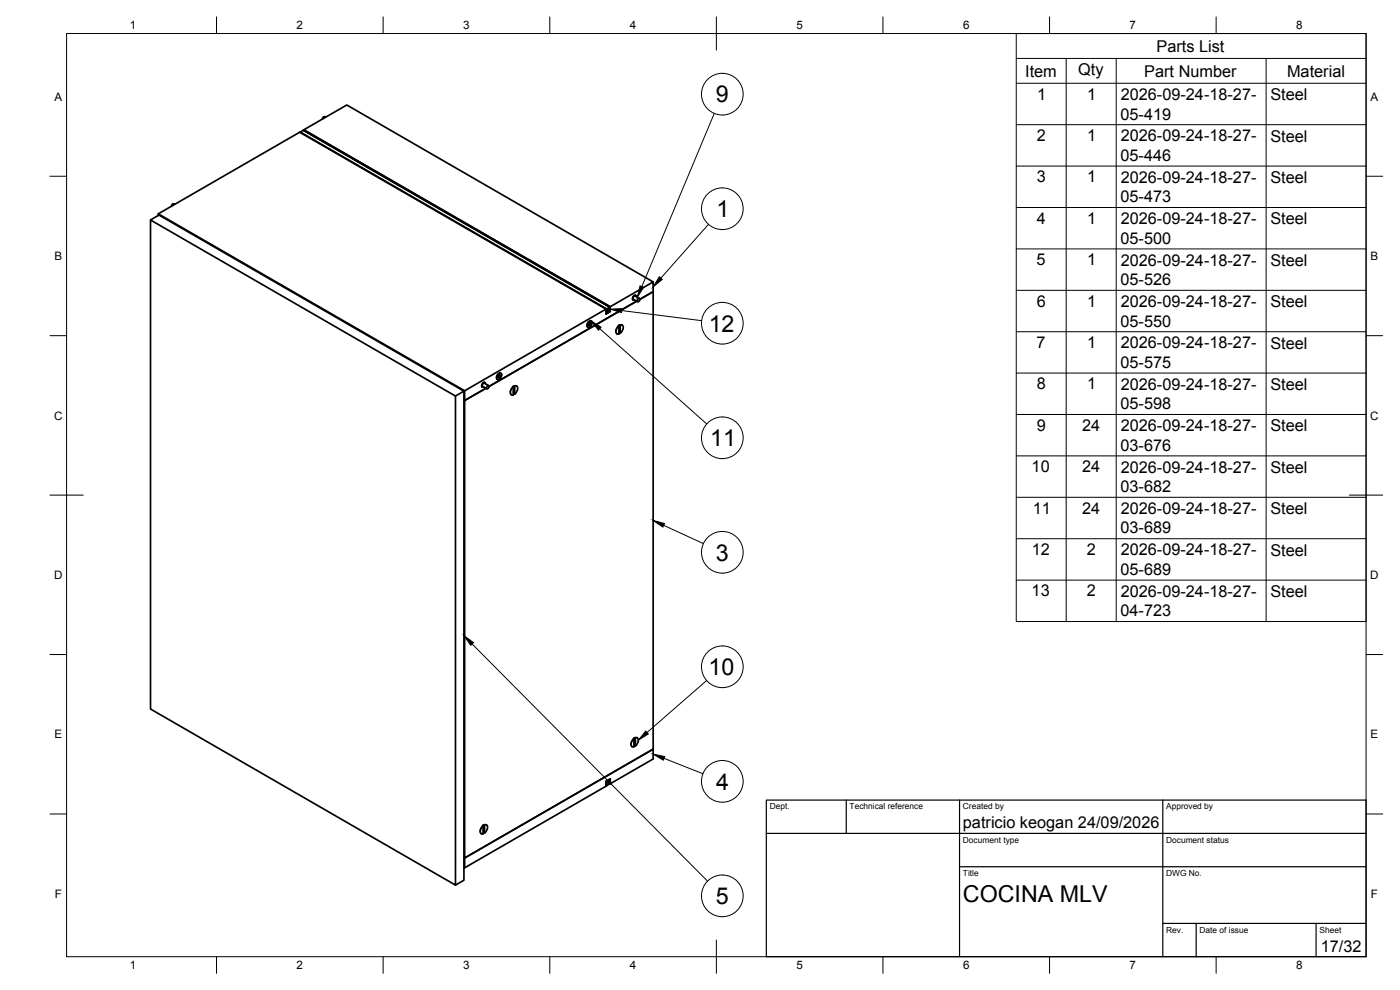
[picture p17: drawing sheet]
<svg xmlns="http://www.w3.org/2000/svg" width="420mm" height="297mm" viewBox="0 0 420 297" stroke-linecap="round" stroke-linejoin="round" font-family="sans-serif">
<defs><g id="words">
<g font-size="7">
<text x="214.8" y="30.7">9</text>
<text x="215.1" y="65.1">1</text>
<text x="212.7" y="99.5">12</text>
<text x="213.1" y="133.9">11</text>
<text x="214.8" y="168.2">3</text>
<text x="212.7" y="202.6">10</text>
<text x="214.9" y="236.9">4</text>
<text x="214.8" y="271.3">5</text>
<text x="289" y="270.6">COCINA MLV</text>
</g>
<g font-size="4.9">
<text x="347.1" y="15.5">Parts List</text>
<text x="307.7" y="23">Item</text>
<text x="323.6" y="22.5">Qty</text>
<text x="343.4" y="23">Part Number</text>
<text x="386.3" y="23">Material</text>
<text x="311.3" y="29.9">1</text>
<text x="326.3" y="29.9">1</text>
<text x="336.3" y="35.9">05-419</text>
<text x="336.3" y="30">2026-09-24-18-27-</text>
<text x="381.3" y="30">Steel</text>
<text x="311.2" y="42.3">2</text>
<text x="326.3" y="42.3">1</text>
<text x="336.3" y="42.4">2026-09-24-18-27-</text>
<text x="381.3" y="42.5">Steel</text>
<text x="336.3" y="48.3">05-446</text>
<text x="311.1" y="54.7">3</text>
<text x="326.3" y="54.7">1</text>
<text x="336.3" y="54.8">2026-09-24-18-27-</text>
<text x="381.3" y="54.9">Steel</text>
<text x="336.3" y="60.7">05-473</text>
<text x="311.2" y="67.2">4</text>
<text x="326.3" y="67.2">1</text>
<text x="336.3" y="67.3">2026-09-24-18-27-</text>
<text x="381.3" y="67.3">Steel</text>
<text x="336.3" y="73.1">05-500</text>
<text x="311.1" y="79.6">5</text>
<text x="326.3" y="79.6">1</text>
<text x="336.3" y="79.7">2026-09-24-18-27-</text>
<text x="381.3" y="79.7">Steel</text>
<text x="336.3" y="85.5">05-526</text>
<text x="311.1" y="92">6</text>
<text x="326.3" y="92">1</text>
<text x="336.3" y="92.1">2026-09-24-18-27-</text>
<text x="381.3" y="92.2">Steel</text>
<text x="336.3" y="98">05-550</text>
<text x="311.1" y="104.4">7</text>
<text x="326.3" y="104.4">1</text>
<text x="336.3" y="104.5">2026-09-24-18-27-</text>
<text x="381.3" y="104.6">Steel</text>
<text x="336.3" y="110.4">05-575</text>
<text x="311.1" y="116.8">8</text>
<text x="326.3" y="116.8">1</text>
<text x="336.3" y="117">2026-09-24-18-27-</text>
<text x="381.3" y="117">Steel</text>
<text x="336.3" y="122.8">05-598</text>
<text x="311.1" y="129.3">9</text>
<text x="324.8" y="129.3">24</text>
<text x="336.3" y="129.4">2026-09-24-18-27-</text>
<text x="381.3" y="129.4">Steel</text>
<text x="336.3" y="135.2">03-676</text>
<text x="309.6" y="141.7">10</text>
<text x="324.8" y="141.7">24</text>
<text x="336.3" y="141.8">2026-09-24-18-27-</text>
<text x="381.3" y="141.8">Steel</text>
<text x="336.3" y="147.6">03-682</text>
<text x="309.9" y="154.1">11</text>
<text x="324.8" y="154.1">24</text>
<text x="336.3" y="154.2">2026-09-24-18-27-</text>
<text x="381.3" y="154.3">Steel</text>
<text x="336.3" y="160.1">03-689</text>
<text x="309.6" y="166.5">12</text>
<text x="326.2" y="166.5">2</text>
<text x="336.3" y="166.7">2026-09-24-18-27-</text>
<text x="381.3" y="166.7">Steel</text>
<text x="336.3" y="172.5">05-689</text>
<text x="309.6" y="179">13</text>
<text x="326.2" y="179">2</text>
<text x="336.3" y="179.1">2026-09-24-18-27-</text>
<text x="381.3" y="179.1">Steel</text>
<text x="336.3" y="184.9">04-723</text>
<text x="289" y="248.5">patricio keogan 24/09/2026</text>
<text x="396.4" y="285.7">17/32</text>
</g>
<g font-size="3.5">
<text x="39" y="8.8">1</text>
<text x="89" y="8.8">2</text>
<text x="139" y="8.8">3</text>
<text x="189" y="8.8">4</text>
<text x="239" y="8.8">5</text>
<text x="289" y="8.8">6</text>
<text x="339" y="8.8">7</text>
<text x="389" y="8.8">8</text>
<text x="16.3" y="30.2">A</text>
<text x="411.3" y="30.2">A</text>
<text x="16.3" y="78">B</text>
<text x="411.3" y="78">B</text>
<text x="16.2" y="125.9">C</text>
<text x="411.2" y="125.9">C</text>
<text x="16.2" y="173.7">D</text>
<text x="411.2" y="173.7">D</text>
<text x="16.3" y="221.6">E</text>
<text x="411.3" y="221.6">E</text>
<text x="16.4" y="269.4">F</text>
<text x="411.4" y="269.4">F</text>
<text x="39" y="290.8">1</text>
<text x="89" y="290.8">2</text>
<text x="139" y="290.8">3</text>
<text x="189" y="290.8">4</text>
<text x="239" y="290.8">5</text>
<text x="289" y="290.8">6</text>
<text x="339" y="290.8">7</text>
<text x="389" y="290.8">8</text>
</g>
<g font-size="2.5">
<text x="231" y="242.9">Dept.</text>
<text x="255" y="242.9">Technical reference</text>
<text x="289" y="242.9">Created by</text>
<text x="350" y="242.9">Approved by</text>
<text x="289" y="252.8">Document type</text>
<text x="350" y="252.8">Document status</text>
<text x="289" y="262.9">Title</text>
<text x="350" y="262.9">DWG No.</text>
<text x="350" y="279.9">Rev.</text>
<text x="360" y="279.9">Date of issue</text>
<text x="396" y="279.9">Sheet</text>
</g>
</g></defs>
<!-- layer: Visible -->
<g fill="none" stroke="#000" stroke-width=".51">
<path d="M89.9 39.7l92 53v1.5l1.3-.7M89.9 39.7l-42.4 24.5 91.9 53M90.1 39.6l.9-.5 92 53.1-.9 .5-92.1-53M91.2 38.9l92 53.1-.1 1.4M91.2 38.9l12.9-7.4 91.9 53.1M91.2 38.9v.1M97.7 35.2l-.5-.2-.4 .7M45.2 66l91.5 52.8v146.8l-91.5-52.9zM45.2 66l2.5-1.5 91.5 52.9v146.7l-2.5 1.5M47.5 64.2v.5M52.5 61.3l-.6-.1-.4 .7M176.3 98.1l.1 .1"/>
<path d="M176.7 96.6l.8-.3a1.25 1.25 0 0 1-1.1 1.9 1.07 1.07 0 0 1 .3-1.6zM176.8 97l.3-.2 .2 .2-.5 .7-.2-.3zM177.3 96.2l.2 .1M181.9 94.1h.1M181.9 92.8l-42.5 24.4v3M182.4 92.8l.6 .3v-.6l-.9 .5v.6l.9-.5M183.1 92.1l-92.1-53 92 53.1 .1-.1v1.3l-1.2 .7 .2-1.4M185.6 97.7l.2 2.5M185.7 97.7l.4-.2-.1 2.4M185.8 97.7l-.9 1.4a.77 .77 0 0 0 .1 .8 .77 .77 0 0 0 .8 .3M185.8 97.6l.1 2.2M185.8 99.7h.1"/>
<path d="M186 99.9l-.2 .1M186.2 97.5l.3-.1a1.34 1.34 0 0 1 0 2.3l-.3 .3M186.6 97.5h.1M189.9 89.9l.1 .1M190.1 89.8l1.3 .7M190.4 89.9l-.3 .1a.77 .77 0 0 1-.1-.9 .77 .77 0 0 1 .8-.4l.1 .3v-.2a.74 .74 0 0 0-.9 .3 .74 .74 0 0 0 .2 .9l.2-.1M190.6 88.6l.2 .1M191.1 90.4l-44.3 25.6M191.4 89.8l.5-.3 .2 .3-.2 .5-.4 .3-.2-.3zM191.9 89.6l-1.4-.8-.5 .6 .1 .4M196 87.5v-2.9l-12.8 7.4M196 87.5v137.3l-56.6 32.6v-137.2"/>
<path d="M196 87.5l-4 2.3M139.2 117.4l-2.5 1.4M144.6 116l.1 .1M144.9 115l.4-.3 .3 .4v-.2a.77 .77 0 0 0-.9 .3 .77 .77 0 0 0 .1 .9h.3h-.4l-.2-.3zM145.4 114.7l.1 .1M145.8 116.5l-6.4 3.7M146.2 115.9l.4-.3 .2 .3-.2 .5-.4 .3-.2-.3zM146.7 115.7l-1.3-.7-.6 .3v.6l1.3 .8M149.1 113.8h.2M149.5 112.3l.8-.3a1.25 1.25 0 0 1-1 1.8 1.07 1.07 0 0 1 .2-1.5zM149.6 112.7l.4-.2 .2 .2-.6 .7-.1-.3zM150.2 111.9l.1 .1"/>
<path d="M153.4 118.4l.1 .1M154.1 118h.1M154.1 115.9l.2 2.2M154.3 115.7l.2 2.6h-.4M154.4 115.8a2.14 2.14 0 0 0-1 2.6l.7 .1-.1-2.5M154.5 115.8l.3-.1a1.34 1.34 0 0 1 0 2.3l-.3 .3M154.9 115.7l.1 .1M185.1 100.1l.1 .1M139.2 120.1l.2 .1M181.9 235.8h.1M181.9 234.4v.1M181.9 234.5l1.2-.7v1.3l-1.2 .7z"/>
<path d="M182.4 234.6l.6 .3-.9 .5v-.6l.9-.5v.6M182.9 235.2h.1M183.1 233.7v.1M189.6 224l.1 .1M190.3 221.6l-.9 1.4a.77 .77 0 0 0 .1 .8 .77 .77 0 0 0 .8 .3M190.3 221.5l.2 2.2M190.3 223.6h.1M190.6 223.8v-2.5l-.4 .2 .1 2.6M190.6 223.7l-.3 .2M190.7 221.4l.3-.1a1.34 1.34 0 0 1 0 2.3l-.3 .2M191.1 221.3l.1 .1M144.3 250.1l.1 .1"/>
<path d="M144.9 247.7l.1 2.5M144.9 247.7l.5-.2-.1 2.4M145 247.7l-.8 1.4a.77 .77 0 0 0 .1 .8 .77 .77 0 0 0 .7 .3M145.1 247.6l.1 2.2M145.1 249.7h-.1M145.3 249.8l-.3 .2M145.4 247.5l.4-.1a1.34 1.34 0 0 1-.1 2.3l-.3 .3M145.9 247.4l.1 .1M139.2 260.3l.2 .1 42.5-24.5v-1.5l1.3-.7v1.4l12.8-7.4v-2.9l-56.6 32.6-.2-.1 .2 .1v3"/>
</g>
<!-- layer: Visible Narrow -->
<g fill="none" stroke="#000" stroke-width=".3">
<path d="M177.3 96.2a1.25 1.25 0 0 0-1 1.9M185.6 97.7a1.74 1.74 0 0 0-.5 2.4M185.9 99.8l.1 .1M186 97.4v.1M186 97.4l.6 .1M150.2 111.9a1.25 1.25 0 0 0-1.1 1.8M154 115.9a1.74 1.74 0 0 0-.6 2.5M154.3 118.1v.1M154.3 118.2h.1M154.9 115.7l-.6 .1M190.2 221.5a1.74 1.74 0 0 0-.6 2.5M190.5 223.7l.1 .1"/>
<path d="M190.6 221.3h.1M190.6 221.3h.6M144.9 247.6a1.74 1.74 0 0 0-.6 2.5M145.2 249.8l.1 .1M145.3 247.4h.6M145.3 247.4v.1"/>
</g>
<!-- layer: BORDER -->
<g fill="none" stroke="#000" stroke-width=".3">
<path d="M20 10.1h390v276.9h-390zM65 5.1v5M115 5.1v5M165 5.1v5M215 5.1v10M265 5.1v5M315 5.1v5M365 5.1v5M15 52.9h5M410 52.9h5M15 100.7h5M410 100.7h5"/>
<path d="M15 148.6h10M405 148.6h10M15 196.4h5M410 196.4h5M15 244.2h5M410 244.2h5M65 287v5M115 287v5M165 287v5M215 282.1v9.9M265 287v5M315 287v5"/>
<path d="M365 287v5"/>
</g>
<!-- layer: TITLEBLOCK -->
<path d="M230 240.1h180v46.9h-180zM230 250h180M254 240.1v9.9M288 240.1v46.9M349 240.1v46.9M288 260.1h122M349 277.1h61M359 277.1v9.9M395 277.1v9.9" fill="none" stroke="#000" stroke-width=".36"/>
<!-- layer: Parts Lists -->
<g fill="none" stroke="#000" stroke-width=".3">
<path d="M305 10.1h105v176.4h-105zM305 17.5h105M320 17.5v169M335 17.5v169M380 17.5v169M305 25h105M305 37.4h105M305 49.8h105M305 62.3h105M305 74.7h105M305 87.1h105M305 99.5h105"/>
<path d="M305 111.9h105M305 124.4h105M305 136.8h105M305 149.2h105M305 161.6h105M305 174.1h105"/>
</g>
<!-- layer: Balloons -->
<g fill="none" stroke="#000" stroke-width=".3">
<circle cx="216.8" cy="28.3" r="6.3"/>
<circle cx="216.8" cy="62.6" r="6.3"/>
<circle cx="216.8" cy="97" r="6.3"/>
<circle cx="216.8" cy="131.4" r="6.3"/>
<circle cx="216.8" cy="165.7" r="6.3"/>
<circle cx="216.8" cy="200.1" r="6.3"/>
<circle cx="216.8" cy="234.4" r="6.3"/>
<circle cx="216.8" cy="268.8" r="6.3"/>
</g>
<!-- layer: 0 -->
<path d="M177.4 96.3l3 1.9-.8 .9zM183.1 92.8l3.5-.2-.1 1.2zM192.1 85.8l1 .4-1.8 3zM197.9 83l.9 .8-2.8 2.3zM196 156.2l3.4 .9-.5 1zM139.2 190.7l2.9 2.1-.8 .8zM193.8 219.4l.8 .8-3 1.9zM196 226.3l3.5 .7-.4 1.1z" fill="#000" stroke="#000" stroke-width=".3"/>
<path d="M214.4 34l-21.8 52M212.6 67.3l-14.3 16.1M180 98.6l32.1 28.6M186.6 93.2l24 3M199.2 157.6l11.9 5.5M141.7 193.2l70.6 71.2M212 204.2l-17.8 15.6M199.3 227.5l11.6 4.6" fill="none" stroke="#000" stroke-width=".3"/>
<use href="#words"/>
</svg>
